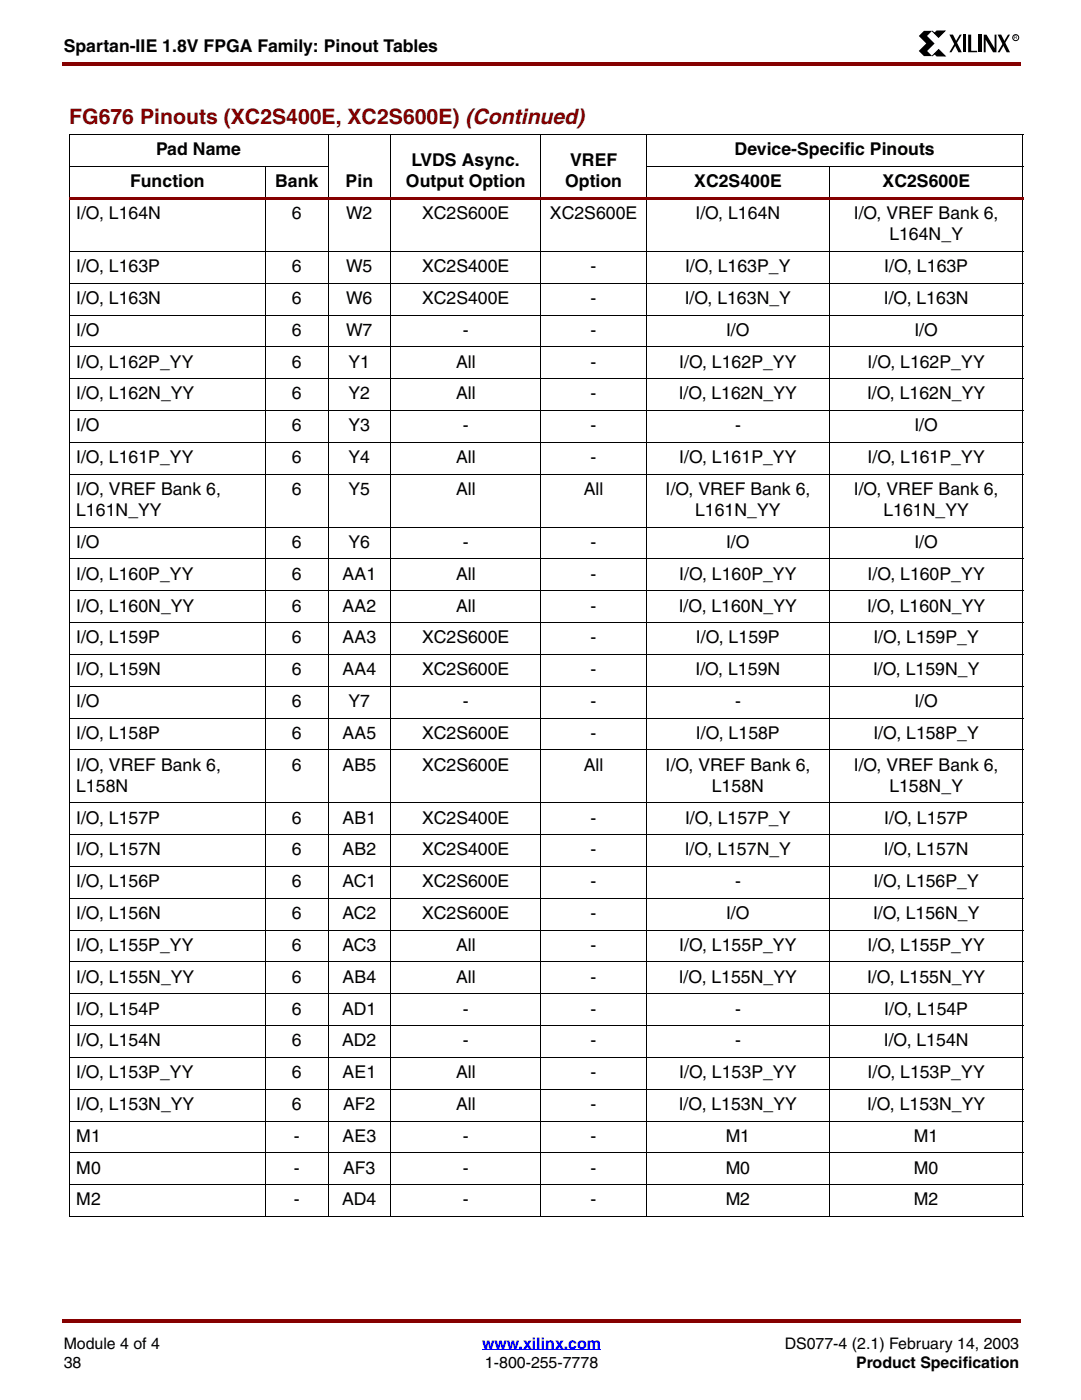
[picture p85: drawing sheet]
<svg xmlns="http://www.w3.org/2000/svg" width="216mm" height="279mm" viewBox="0 0 216 279" stroke-linecap="round" stroke-linejoin="round" font-family="sans-serif">
<defs><g id="words">
<text font-size="4.2" fill="#850000" x="13.8" y="24.8">FG676 Pinouts (XC2S400E, XC2S600E) (Continued)</text>
<g font-size="3.5">
<text x="12.7" y="10.5">Spartan-IIE 1.8V FPGA Family: Pinout Tables</text>
<text x="31.1" y="31">Pad Name</text>
<text x="82.1" y="33.1">LVDS Async.</text>
<text x="113.7" y="33.1">VREF</text>
<text x="146.5" y="31">Device-Specific Pinouts</text>
<text x="26" y="37.4">Function</text>
<text x="54.9" y="37.4">Bank</text>
<text x="68.9" y="37.4">Pin</text>
<text x="80.9" y="37.4">Output Option</text>
<text x="112.7" y="37.4">Option</text>
<text x="138.4" y="37.4">XC2S400E</text>
<text x="176" y="37.4">XC2S600E</text>
<text x="15.2" y="43.7">I/O, L164N</text>
<text x="58.2" y="43.7">6</text>
<text x="69" y="43.7">W2</text>
<text x="84.2" y="43.7">XC2S600E</text>
<text x="109.6" y="43.7">XC2S600E</text>
<text x="138.7" y="43.7">I/O, L164N</text>
<text x="170.3" y="43.7">I/O, VREF Bank 6,</text>
<text x="177.3" y="48">L164N_Y</text>
<text x="15.2" y="54.3">I/O, L163P</text>
<text x="58.2" y="54.3">6</text>
<text x="69" y="54.3">W5</text>
<text x="84.2" y="54.3">XC2S400E</text>
<text x="117.8" y="54.3">-</text>
<text x="136.6" y="54.3">I/O, L163P_Y</text>
<text x="176.3" y="54.3">I/O, L163P</text>
<text x="15.2" y="60.7">I/O, L163N</text>
<text x="58.2" y="60.7">6</text>
<text x="69" y="60.7">W6</text>
<text x="84.2" y="60.7">XC2S400E</text>
<text x="117.8" y="60.7">-</text>
<text x="136.5" y="60.7">I/O, L163N_Y</text>
<text x="176.2" y="60.7">I/O, L163N</text>
<text x="15.2" y="67">I/O</text>
<text x="58.2" y="67">6</text>
<text x="69" y="67">W7</text>
<text x="92.3" y="67">-</text>
<text x="117.8" y="67">-</text>
<text x="144.8" y="67">I/O</text>
<text x="182.3" y="67">I/O</text>
<text x="15.2" y="73.4">I/O, L162P_YY</text>
<text x="58.2" y="73.4">6</text>
<text x="69.5" y="73.4">Y1</text>
<text x="90.9" y="73.4">All</text>
<text x="117.8" y="73.4">-</text>
<text x="135.4" y="73.4">I/O, L162P_YY</text>
<text x="173" y="73.4">I/O, L162P_YY</text>
<text x="15.2" y="79.7">I/O, L162N_YY</text>
<text x="58.2" y="79.7">6</text>
<text x="69.5" y="79.7">Y2</text>
<text x="90.9" y="79.7">All</text>
<text x="117.8" y="79.7">-</text>
<text x="135.3" y="79.7">I/O, L162N_YY</text>
<text x="172.9" y="79.7">I/O, L162N_YY</text>
<text x="15.2" y="86.1">I/O</text>
<text x="58.2" y="86.1">6</text>
<text x="69.5" y="86.1">Y3</text>
<text x="92.3" y="86.1">-</text>
<text x="117.8" y="86.1">-</text>
<text x="146.6" y="86.1">-</text>
<text x="182.3" y="86.1">I/O</text>
<text x="15.2" y="92.4">I/O, L161P_YY</text>
<text x="58.2" y="92.4">6</text>
<text x="69.5" y="92.4">Y4</text>
<text x="90.9" y="92.4">All</text>
<text x="117.8" y="92.4">-</text>
<text x="135.4" y="92.4">I/O, L161P_YY</text>
<text x="173" y="92.4">I/O, L161P_YY</text>
<text x="15.2" y="98.8">I/O, VREF Bank 6,</text>
<text x="58.2" y="98.8">6</text>
<text x="69.5" y="98.8">Y5</text>
<text x="90.9" y="98.8">All</text>
<text x="116.4" y="98.8">All</text>
<text x="132.7" y="98.8">I/O, VREF Bank 6,</text>
<text x="170.3" y="98.8">I/O, VREF Bank 6,</text>
<text x="15.2" y="103">L161N_YY</text>
<text x="138.6" y="103">L161N_YY</text>
<text x="176.1" y="103">L161N_YY</text>
<text x="15.2" y="109.3">I/O</text>
<text x="58.2" y="109.3">6</text>
<text x="69.5" y="109.3">Y6</text>
<text x="92.3" y="109.3">-</text>
<text x="117.8" y="109.3">-</text>
<text x="144.8" y="109.3">I/O</text>
<text x="182.3" y="109.3">I/O</text>
<text x="15.2" y="115.7">I/O, L160P_YY</text>
<text x="58.2" y="115.7">6</text>
<text x="68.3" y="115.7">AA1</text>
<text x="90.9" y="115.7">All</text>
<text x="117.8" y="115.7">-</text>
<text x="135.4" y="115.7">I/O, L160P_YY</text>
<text x="173" y="115.7">I/O, L160P_YY</text>
<text x="15.2" y="122">I/O, L160N_YY</text>
<text x="58.2" y="122">6</text>
<text x="68.3" y="122">AA2</text>
<text x="90.9" y="122">All</text>
<text x="117.8" y="122">-</text>
<text x="135.3" y="122">I/O, L160N_YY</text>
<text x="172.9" y="122">I/O, L160N_YY</text>
<text x="15.2" y="128.4">I/O, L159P</text>
<text x="58.2" y="128.4">6</text>
<text x="68.3" y="128.4">AA3</text>
<text x="84.2" y="128.4">XC2S600E</text>
<text x="117.8" y="128.4">-</text>
<text x="138.8" y="128.4">I/O, L159P</text>
<text x="174.2" y="128.4">I/O, L159P_Y</text>
<text x="15.2" y="134.7">I/O, L159N</text>
<text x="58.2" y="134.7">6</text>
<text x="68.3" y="134.7">AA4</text>
<text x="84.2" y="134.7">XC2S600E</text>
<text x="117.8" y="134.7">-</text>
<text x="138.7" y="134.7">I/O, L159N</text>
<text x="174.1" y="134.7">I/O, L159N_Y</text>
<text x="15.2" y="141.1">I/O</text>
<text x="58.2" y="141.1">6</text>
<text x="69.5" y="141.1">Y7</text>
<text x="92.3" y="141.1">-</text>
<text x="117.8" y="141.1">-</text>
<text x="146.6" y="141.1">-</text>
<text x="182.3" y="141.1">I/O</text>
<text x="15.2" y="147.4">I/O, L158P</text>
<text x="58.2" y="147.4">6</text>
<text x="68.3" y="147.4">AA5</text>
<text x="84.2" y="147.4">XC2S600E</text>
<text x="117.8" y="147.4">-</text>
<text x="138.8" y="147.4">I/O, L158P</text>
<text x="174.2" y="147.4">I/O, L158P_Y</text>
<text x="15.2" y="153.8">I/O, VREF Bank 6,</text>
<text x="58.2" y="153.8">6</text>
<text x="68.3" y="153.8">AB5</text>
<text x="84.2" y="153.8">XC2S600E</text>
<text x="116.4" y="153.8">All</text>
<text x="132.7" y="153.8">I/O, VREF Bank 6,</text>
<text x="170.3" y="153.8">I/O, VREF Bank 6,</text>
<text x="15.2" y="158">L158N</text>
<text x="141.9" y="158">L158N</text>
<text x="177.3" y="158">L158N_Y</text>
<text x="15.2" y="164.4">I/O, L157P</text>
<text x="58.2" y="164.4">6</text>
<text x="68.3" y="164.4">AB1</text>
<text x="84.2" y="164.4">XC2S400E</text>
<text x="117.8" y="164.4">-</text>
<text x="136.6" y="164.4">I/O, L157P_Y</text>
<text x="176.3" y="164.4">I/O, L157P</text>
<text x="15.2" y="170.7">I/O, L157N</text>
<text x="58.2" y="170.7">6</text>
<text x="68.3" y="170.7">AB2</text>
<text x="84.2" y="170.7">XC2S400E</text>
<text x="117.8" y="170.7">-</text>
<text x="136.5" y="170.7">I/O, L157N_Y</text>
<text x="176.2" y="170.7">I/O, L157N</text>
<text x="15.2" y="177.1">I/O, L156P</text>
<text x="58.2" y="177.1">6</text>
<text x="68.3" y="177.1">AC1</text>
<text x="84.2" y="177.1">XC2S600E</text>
<text x="117.8" y="177.1">-</text>
<text x="146.6" y="177.1">-</text>
<text x="174.2" y="177.1">I/O, L156P_Y</text>
<text x="15.2" y="183.4">I/O, L156N</text>
<text x="58.2" y="183.4">6</text>
<text x="68.3" y="183.4">AC2</text>
<text x="84.2" y="183.4">XC2S600E</text>
<text x="117.8" y="183.4">-</text>
<text x="144.8" y="183.4">I/O</text>
<text x="174.1" y="183.4">I/O, L156N_Y</text>
<text x="15.2" y="189.8">I/O, L155P_YY</text>
<text x="58.2" y="189.8">6</text>
<text x="68.3" y="189.8">AC3</text>
<text x="90.9" y="189.8">All</text>
<text x="117.8" y="189.8">-</text>
<text x="135.4" y="189.8">I/O, L155P_YY</text>
<text x="173" y="189.8">I/O, L155P_YY</text>
<text x="15.2" y="196.1">I/O, L155N_YY</text>
<text x="58.2" y="196.1">6</text>
<text x="68.3" y="196.1">AB4</text>
<text x="90.9" y="196.1">All</text>
<text x="117.8" y="196.1">-</text>
<text x="135.3" y="196.1">I/O, L155N_YY</text>
<text x="172.9" y="196.1">I/O, L155N_YY</text>
<text x="15.2" y="202.5">I/O, L154P</text>
<text x="58.2" y="202.5">6</text>
<text x="68.2" y="202.5">AD1</text>
<text x="92.3" y="202.5">-</text>
<text x="117.8" y="202.5">-</text>
<text x="146.6" y="202.5">-</text>
<text x="176.3" y="202.5">I/O, L154P</text>
<text x="15.2" y="208.8">I/O, L154N</text>
<text x="58.2" y="208.8">6</text>
<text x="68.2" y="208.8">AD2</text>
<text x="92.3" y="208.8">-</text>
<text x="117.8" y="208.8">-</text>
<text x="146.6" y="208.8">-</text>
<text x="176.2" y="208.8">I/O, L154N</text>
<text x="15.2" y="215.2">I/O, L153P_YY</text>
<text x="58.2" y="215.2">6</text>
<text x="68.3" y="215.2">AE1</text>
<text x="90.9" y="215.2">All</text>
<text x="117.8" y="215.2">-</text>
<text x="135.4" y="215.2">I/O, L153P_YY</text>
<text x="173" y="215.2">I/O, L153P_YY</text>
<text x="15.2" y="221.5">I/O, L153N_YY</text>
<text x="58.2" y="221.5">6</text>
<text x="68.4" y="221.5">AF2</text>
<text x="90.9" y="221.5">All</text>
<text x="117.8" y="221.5">-</text>
<text x="135.3" y="221.5">I/O, L153N_YY</text>
<text x="172.9" y="221.5">I/O, L153N_YY</text>
<text x="15.2" y="227.9">M1</text>
<text x="58.6" y="227.9">-</text>
<text x="68.3" y="227.9">AE3</text>
<text x="92.3" y="227.9">-</text>
<text x="117.8" y="227.9">-</text>
<text x="144.7" y="227.9">M1</text>
<text x="182.2" y="227.9">M1</text>
<text x="15.2" y="234.2">M0</text>
<text x="58.6" y="234.2">-</text>
<text x="68.4" y="234.2">AF3</text>
<text x="92.3" y="234.2">-</text>
<text x="117.8" y="234.2">-</text>
<text x="144.7" y="234.2">M0</text>
<text x="182.2" y="234.2">M0</text>
<text x="15.2" y="240.6">M2</text>
<text x="58.6" y="240.6">-</text>
<text x="68.2" y="240.6">AD4</text>
<text x="92.3" y="240.6">-</text>
<text x="117.8" y="240.6">-</text>
<text x="144.7" y="240.6">M2</text>
<text x="182.2" y="240.6">M2</text>
</g>
<g font-size="3.2">
<text x="12.7" y="269.2">Module 4 of 4</text>
<text x="156.5" y="269.2">DS077-4 (2.1) February 14, 2003</text>
<text x="12.7" y="273.1">38</text>
<text x="96.7" y="273.1">1-800-255-7778</text>
<text x="170.7" y="273.1">Product Specification</text>
</g>
<text font-size="3.2" fill="#00f" x="96.1" y="269.2">www.xilinx.com</text>
<text font-size="1" x="202.2" y="7.9">R</text>
</g></defs>
<g fill="#850000">
<path d="M12.4 12.4h.3v.7h-.3z"/>
<path d="M12.7 12.4h190.8v.7h-190.8z"/>
</g>
<path d="M12.7 267h190.5v9.9h-190.5z" fill="#fff"/>
<path d="M96.1 269.4h23.7" fill="none" stroke="#00f" stroke-width=".2"/>
<g fill="#850000">
<path d="M12.4 263.2h.3v.7h-.3z"/>
<path d="M12.7 263.2h190.8v.7h-190.8z"/>
</g>
<path d="M183.1 6.1h20.1v5.2h-20.1z" fill="#fff"/>
<path d="M184.2 6.2h1.7l-1.1 1 1.6 1.5-1.5 1.5 1 1h-1.7l-1-1 1.5-1.5-1.5-1.5zM189.3 6.9h.7l1.8 3.5h-.7zM191.4 6.9h.4l-2.1 3.5h-.4zM192 6.9h.6v3.5h-.6zM193 6.9h.6v3.2h1.2v.3h-1.8zM195.1 6.9h.6v3.5h-.6zM196.2 6.9h.5l1.6 2.7v-2.7h.4v3.5h-.7l-1.5-2.5v2.5h-.3zM198.9 6.9h.7l1.8 3.5h-.7zM201 6.9h.4l-2.1 3.5h-.4z" fill="#000"/>
<path d="M185.9 6.2l.4 .4 .5-.4h1.6l-1.3 1.3zM186.3 10.7l-.4 .5 1.3-1.3 1.3 1.3h-1.7z" fill="#000" stroke="#000" stroke-width=".2"/>
<g fill="none" stroke="#000" stroke-width=".2">
<path d="M13.8 26.9h190.2M13.8 33.2h51.6M13.8 26.9v215.8M53 33.2v209.7M65.4 26.8v216.1M77.9 26.8v216.1M107.9 26.8v216.1M128.8 33.2h75.2M128.9 26.8v216.1M165.4 33.2v209.7M204 26.9v215.8"/>
<circle cx="202.5" cy="7.5" r=".6"/>
</g>
<path d="M13.8 39.3h190.2v.6h-190.2z" fill="#850000"/>
<g fill="none" stroke="#000" stroke-width=".2">
<path d="M13.8 50.2h190.2M13.8 56.5h190.2M13.8 62.9h190.2M13.8 69.2h190.2M13.8 75.6h190.2M13.8 81.9h190.2M13.8 88.3h190.2M13.8 94.6h190.2M13.8 105.2h190.2M13.8 111.5h190.2M13.8 117.9h190.2M13.8 124.2h190.2"/>
<path d="M13.8 130.6h190.2M13.8 136.9h190.2M13.8 143.3h190.2M13.8 149.6h190.2M13.8 160.2h190.2M13.8 166.6h190.2M13.8 172.9h190.2M13.8 179.3h190.2M13.8 185.6h190.2M13.8 192h190.2M13.8 198.3h190.2M13.8 204.7h190.2"/>
<path d="M13.8 211h190.2M13.8 217.4h190.2M13.8 223.7h190.2M13.8 230.1h190.2M13.8 236.4h190.2M13.8 242.8h190.2"/>
</g>
<use href="#words"/>
</svg>
